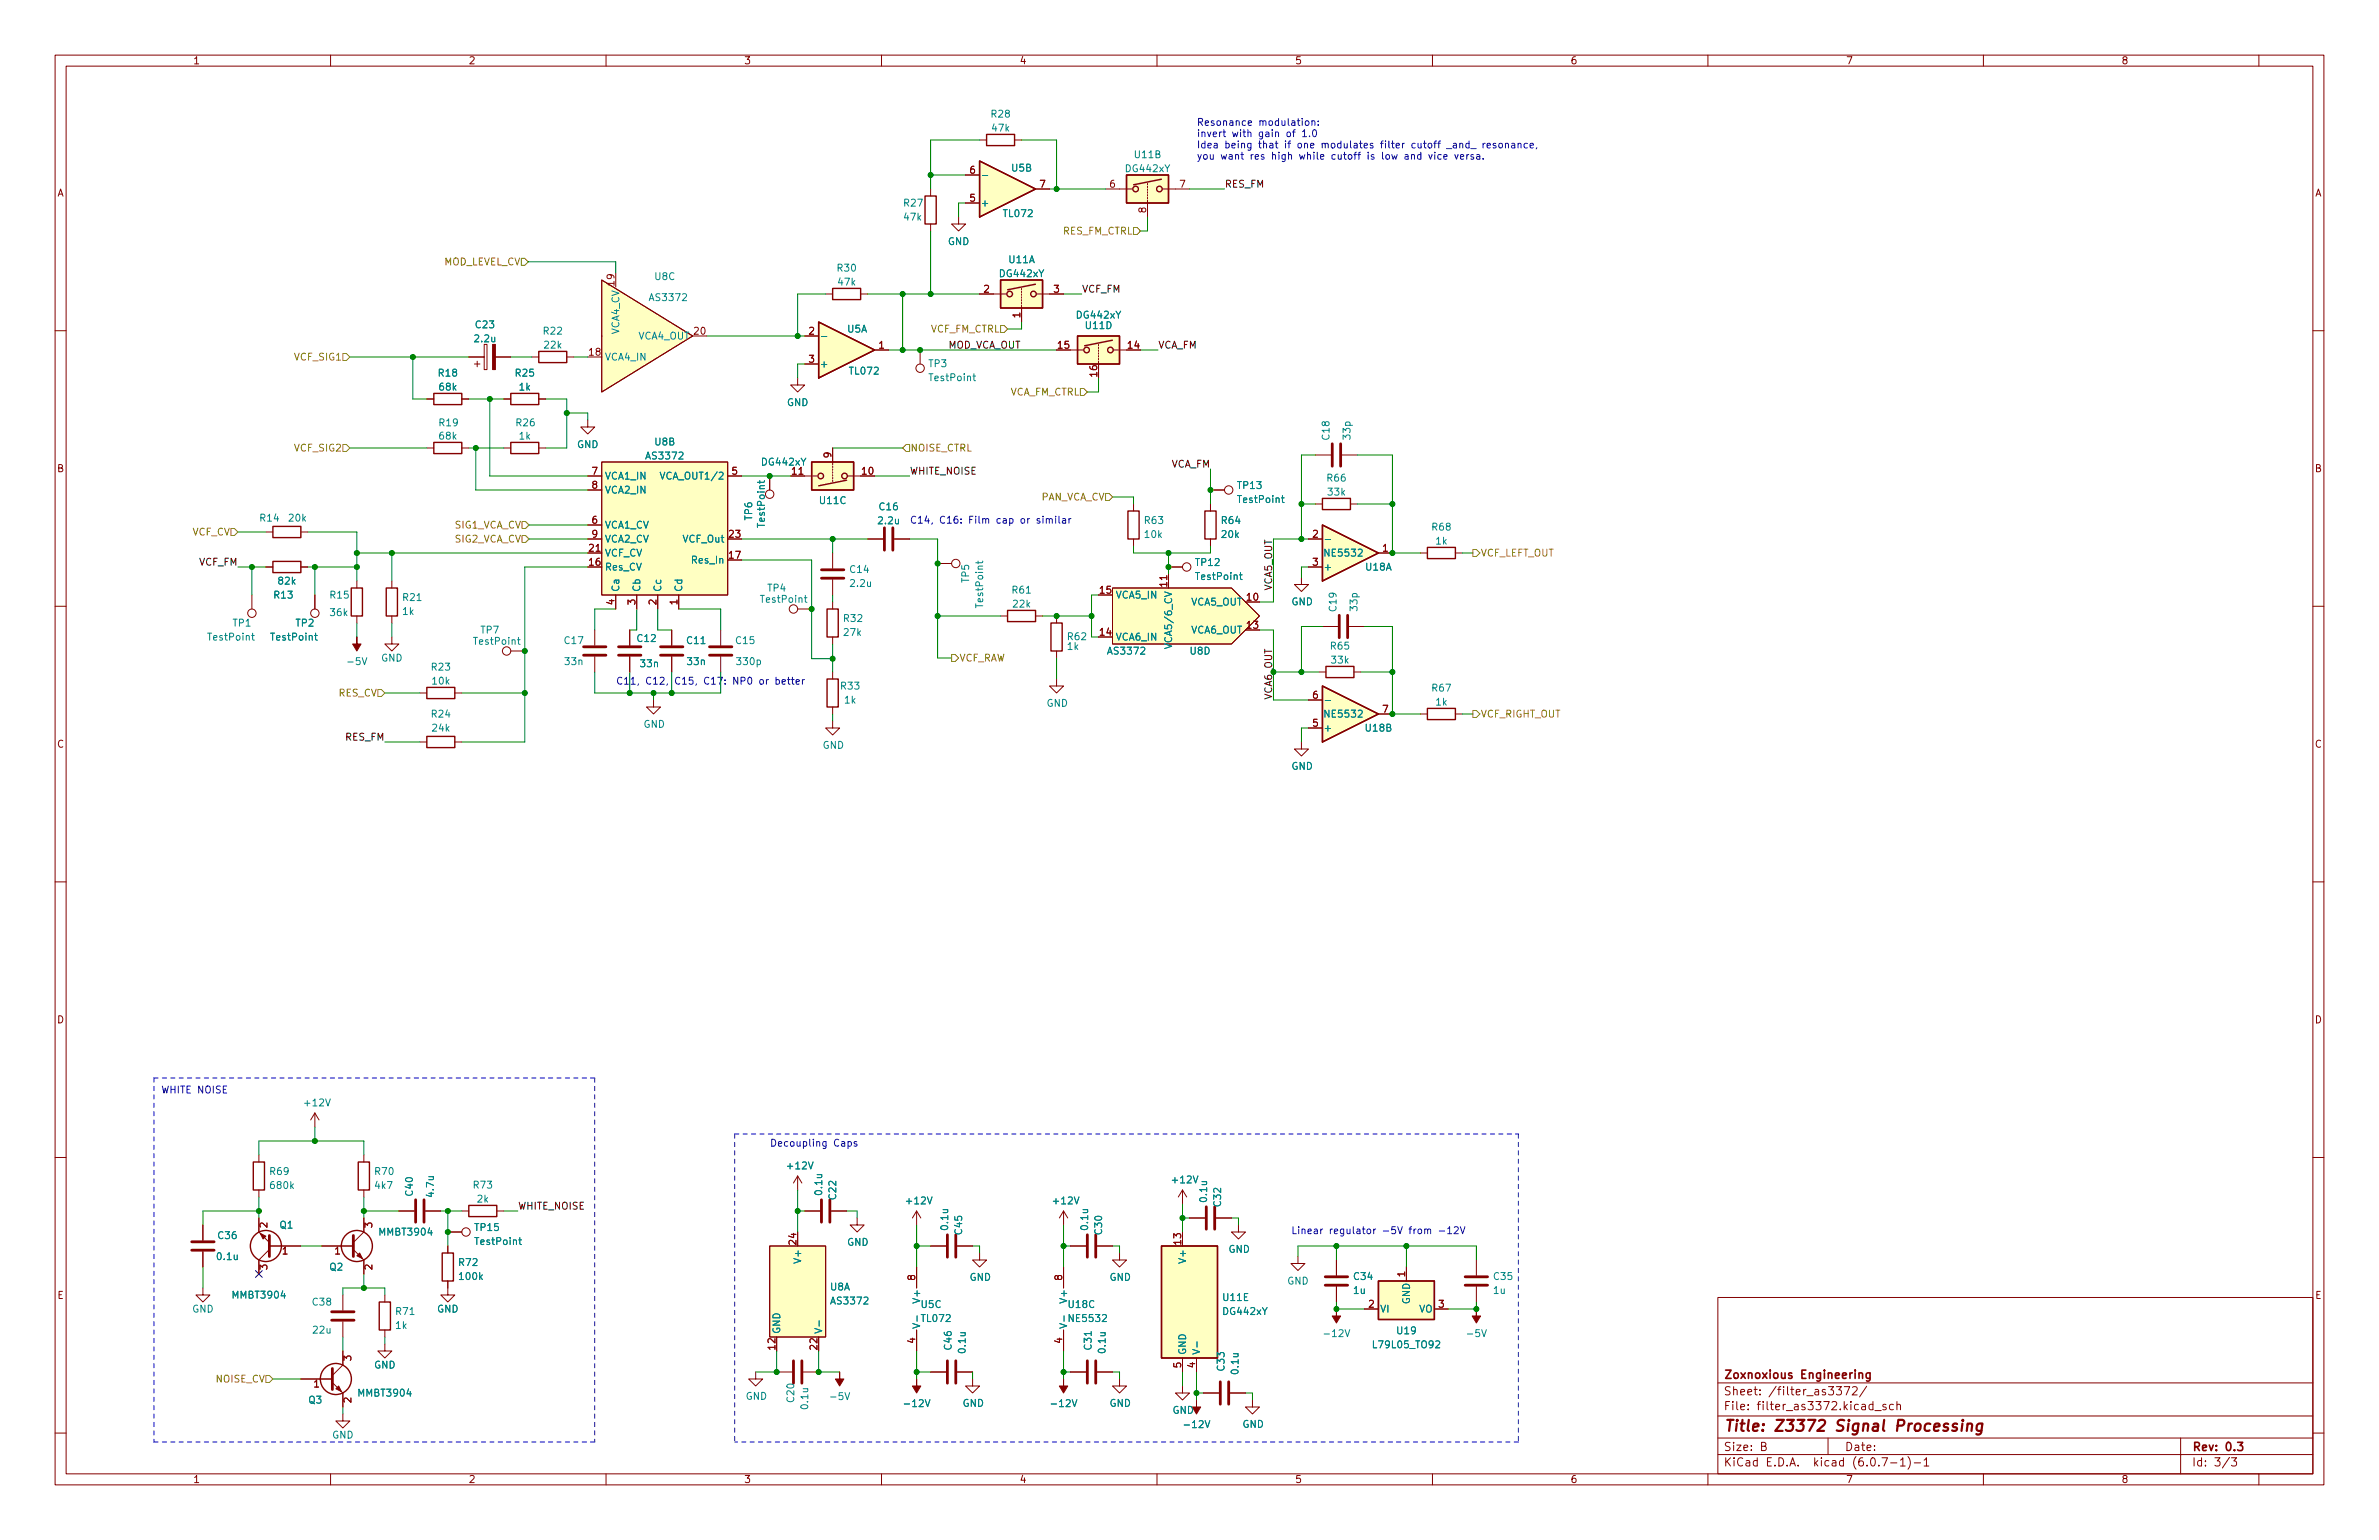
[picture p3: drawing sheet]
<svg xmlns="http://www.w3.org/2000/svg" width="432mm" height="279mm" viewBox="0 0 432 279" stroke-linecap="round" stroke-linejoin="round" font-family="sans-serif">
<defs><g id="words">
<text font-size="2.8" fill="#840000" x="312.8" y="259.7">Title: Z3372 Signal Processing</text>
<g font-size="2.1" fill="#840000">
<text x="312.8" y="250.2">Zoxnoxious Engineering</text>
<text x="312.8" y="255.9">File: filter_as3372.kicad_sch</text>
<text x="312.8" y="253.2">Sheet: /filter_as3372/</text>
<text x="312.8" y="263.2">Size: B</text>
<text x="334.8" y="263.2">Date:</text>
<text x="397.8" y="263.2">Rev: 0.3</text>
<text x="312.8" y="266">KiCad E.D.A. kicad (6.0.7-1)-1</text>
<text x="397.8" y="266">Id: 3/3</text>
</g>
<g font-size="1.8" fill="#840000">
<text x="35" y="11.7">1</text>
<text x="85" y="11.7">2</text>
<text x="135" y="11.7">3</text>
<text x="185" y="11.7">4</text>
<text x="235" y="11.7">5</text>
<text x="285" y="11.7">6</text>
<text x="335" y="11.7">7</text>
<text x="385" y="11.7">8</text>
<text x="10.3" y="35.6">A</text>
<text x="176" y="31.5">6</text>
<text x="188.7" y="34">7</text>
<text x="201.4" y="34">6</text>
<text x="214.1" y="34">7</text>
<text x="420.1" y="35.6">A</text>
<text x="176" y="36.6">5</text>
<text x="208" y="38.6" transform="rotate(-90 208 38.6)">8</text>
<text x="111.5" y="51.8" transform="rotate(-90 111.5 51.8)">19</text>
<text x="178.6" y="53.1">2</text>
<text x="191.3" y="53.1">3</text>
<text x="185.2" y="57.6" transform="rotate(-90 185.2 57.6)">1</text>
<text x="107" y="64.5">18</text>
<text x="126" y="60.7">20</text>
<text x="146.8" y="60.7">2</text>
<text x="146.8" y="65.8">3</text>
<text x="159.5" y="63.2">1</text>
<text x="192.1" y="63.2">15</text>
<text x="204.8" y="63.2">14</text>
<text x="199.1" y="68.3" transform="rotate(-90 199.1 68.3)">16</text>
<text x="150.9" y="83" transform="rotate(-90 150.9 83)">9</text>
<text x="10.3" y="85.7">B</text>
<text x="107.5" y="86.1">7</text>
<text x="107.5" y="88.6">8</text>
<text x="132.9" y="86.1">5</text>
<text x="143.8" y="86.1">11</text>
<text x="156.5" y="86.1">10</text>
<text x="420.1" y="85.7">B</text>
<text x="107.5" y="95">6</text>
<text x="107" y="100.1">21</text>
<text x="107.5" y="97.5">9</text>
<text x="132.4" y="101.3">17</text>
<text x="132.4" y="97.5">23</text>
<text x="238.3" y="97.5">2</text>
<text x="251" y="100.1">1</text>
<text x="107" y="102.6">16</text>
<text x="199.7" y="107.7">15</text>
<text x="211.8" y="106.4" transform="rotate(-90 211.8 106.4)">11</text>
<text x="238.3" y="102.6">3</text>
<text x="111.5" y="109.7" transform="rotate(-90 111.5 109.7)">4</text>
<text x="115.3" y="109.7" transform="rotate(-90 115.3 109.7)">3</text>
<text x="119.1" y="109.7" transform="rotate(-90 119.1 109.7)">2</text>
<text x="122.9" y="109.7" transform="rotate(-90 122.9 109.7)">1</text>
<text x="226.3" y="109">10</text>
<text x="199.7" y="115.3">14</text>
<text x="226.3" y="114">13</text>
<text x="238.3" y="131.8">5</text>
<text x="238.3" y="126.7">6</text>
<text x="251" y="129.3">7</text>
<text x="10.3" y="135.6">C</text>
<text x="420.1" y="135.6">C</text>
<text x="10.3" y="185.7">D</text>
<text x="420.1" y="185.7">D</text>
<text x="48.5" y="222.7" transform="rotate(-90 48.5 222.7)">2</text>
<text x="51.3" y="227.6">1</text>
<text x="60.8" y="227.6">1</text>
<text x="67.6" y="222.7" transform="rotate(-90 67.6 222.7)">3</text>
<text x="144.5" y="225.8" transform="rotate(-90 144.5 225.8)">24</text>
<text x="214.4" y="225.8" transform="rotate(-90 214.4 225.8)">13</text>
<text x="48.5" y="230.4" transform="rotate(-90 48.5 230.4)">3</text>
<text x="67.6" y="230.4" transform="rotate(-90 67.6 230.4)">2</text>
<text x="166.1" y="232.3" transform="rotate(-90 166.1 232.3)">8</text>
<text x="192.8" y="232.3" transform="rotate(-90 192.8 232.3)">8</text>
<text x="255" y="231.6" transform="rotate(-90 255 231.6)">1</text>
<text x="10.4" y="235.7">E</text>
<text x="248.4" y="237.2">2</text>
<text x="261.1" y="237.2">3</text>
<text x="420.2" y="235.7">E</text>
<text x="140.7" y="244.8" transform="rotate(-90 140.7 244.8)">12</text>
<text x="148.3" y="244.8" transform="rotate(-90 148.3 244.8)">22</text>
<text x="166.1" y="243.7" transform="rotate(-90 166.1 243.7)">4</text>
<text x="192.8" y="243.7" transform="rotate(-90 192.8 243.7)">4</text>
<text x="57" y="251.7">1</text>
<text x="63.8" y="246.9" transform="rotate(-90 63.8 246.9)">3</text>
<text x="214.4" y="248.1" transform="rotate(-90 214.4 248.1)">5</text>
<text x="216.9" y="248.1" transform="rotate(-90 216.9 248.1)">4</text>
<text x="63.8" y="254.5" transform="rotate(-90 63.8 254.5)">2</text>
<text x="35" y="269.1">1</text>
<text x="85" y="269.1">2</text>
<text x="135" y="269.1">3</text>
<text x="185" y="269.1">4</text>
<text x="235" y="269.1">5</text>
<text x="285" y="269.1">6</text>
<text x="335" y="269.1">7</text>
<text x="385" y="269.1">8</text>
</g>
<g font-size="1.8" fill="#008484">
<text x="180" y="21.3">R28</text>
<text x="180.1" y="23.9">47k</text>
<text x="206" y="28.7">U11B</text>
<text x="183.7" y="31.1">U5B</text>
<text x="204.4" y="31.2">DG442xY</text>
<text x="164.1" y="37.5">R27</text>
<text x="164.2" y="40">47k</text>
<text x="177.9" y="37.5">+</text>
<text x="182.2" y="39.4">TL072</text>
<text x="172" y="44.4">GND</text>
<text x="183.2" y="47.7">U11A</text>
<text x="118.9" y="50.8">U8C</text>
<text x="152" y="49.3">R30</text>
<text x="152.2" y="51.8">47k</text>
<text x="181.5" y="50.3">DG442xY</text>
<text x="86.4" y="59.5">C23</text>
<text x="118.1" y="54.6">AS3372</text>
<text x="195.5" y="57.8">DG442xY</text>
<text x="197.1" y="59.7">U11D</text>
<text x="86.2" y="62.1">2.2u</text>
<text x="98.7" y="60.7">R22</text>
<text x="98.9" y="63.2">22k</text>
<text x="109.7" y="65.4">VCA4_IN</text>
<text x="112.4" y="60.7" transform="rotate(-90 112.4 60.7)">VCA4_CV</text>
<text x="115.8" y="61.6">VCA4_OUT</text>
<text x="153.8" y="60.3">U5A</text>
<text x="79.7" y="68.3">R18</text>
<text x="79.8" y="70.8">68k</text>
<text x="93.6" y="68.3">R25</text>
<text x="94.3" y="70.8">1k</text>
<text x="148.7" y="66.7">+</text>
<text x="154.3" y="67.9">TL072</text>
<text x="168.6" y="66.6">TP3</text>
<text x="168.8" y="69.1">TestPoint</text>
<text x="79.8" y="77.3">R19</text>
<text x="93.8" y="77.3">R26</text>
<text x="142.8" y="73.7">GND</text>
<text x="79.8" y="79.7">68k</text>
<text x="94.3" y="79.7">1k</text>
<text x="104.7" y="81.3">GND</text>
<text x="117.5" y="83.3">AS3372</text>
<text x="118.9" y="80.8">U8B</text>
<text x="241.3" y="79.7" transform="rotate(-90 241.3 79.7)">C18</text>
<text x="245.1" y="79.6" transform="rotate(-90 245.1 79.6)">33p</text>
<text x="109.7" y="87">VCA1_IN</text>
<text x="109.7" y="89.5">VCA2_IN</text>
<text x="120.7" y="87">VCA_OUT1/2</text>
<text x="138.4" y="84.5">DG442xY</text>
<text x="224.7" y="88.7">TP13</text>
<text x="240.9" y="87.4">R66</text>
<text x="241.1" y="89.9">33k</text>
<text x="47.3" y="94.6">R14</text>
<text x="52.5" y="94.6">20k</text>
<text x="109.7" y="95.9">VCA1_CV</text>
<text x="136.5" y="94.3" transform="rotate(-90 136.5 94.3)">TP6</text>
<text x="138.8" y="95.5" transform="rotate(-90 138.8 95.5)">TestPoint</text>
<text x="148.9" y="91.4">U11C</text>
<text x="159.5" y="95.1">2.2u</text>
<text x="159.7" y="92.6">C16</text>
<text x="207.8" y="95.1">R63</text>
<text x="221.8" y="95.1">R64</text>
<text x="224.8" y="91.2">TestPoint</text>
<text x="109.7" y="101">VCF_CV</text>
<text x="109.7" y="98.4">VCA2_CV</text>
<text x="124" y="98.4">VCF_Out</text>
<text x="207.8" y="97.6">10k</text>
<text x="221.8" y="97.6">20k</text>
<text x="240.6" y="101">NE5532</text>
<text x="260" y="96.2">R68</text>
<text x="260.6" y="98.8">1k</text>
<text x="50.6" y="106">82k</text>
<text x="109.7" y="103.5">Res_CV</text>
<text x="112.4" y="107.4" transform="rotate(-90 112.4 107.4)">Ca</text>
<text x="116.2" y="107.4" transform="rotate(-90 116.2 107.4)">Cb</text>
<text x="120" y="107.4" transform="rotate(-90 120 107.4)">Cc</text>
<text x="123.8" y="107.4" transform="rotate(-90 123.8 107.4)">Cd</text>
<text x="125.8" y="102.2">Res_In</text>
<text x="139.3" y="107.3">TP4</text>
<text x="154.4" y="103.9">C14</text>
<text x="154.4" y="106.5">2.2u</text>
<text x="175.9" y="105.7" transform="rotate(-90 175.9 105.7)">TP5</text>
<text x="183.8" y="107.7">R61</text>
<text x="217.1" y="102.7">TP12</text>
<text x="217.2" y="105.2">TestPoint</text>
<text x="240.2" y="103.5">+</text>
<text x="247.9" y="103.5">U18A</text>
<text x="42.3" y="113.7">TP1</text>
<text x="49.8" y="108.6">R13</text>
<text x="53.7" y="113.7">TP2</text>
<text x="60" y="108.6">R15</text>
<text x="60" y="111.8">36k</text>
<text x="73.1" y="111.6">1k</text>
<text x="73.2" y="109">R21</text>
<text x="138.2" y="109.3">TestPoint</text>
<text x="153.2" y="112.8">R32</text>
<text x="178.4" y="110.1" transform="rotate(-90 178.4 110.1)">TestPoint</text>
<text x="183.9" y="110.2">22k</text>
<text x="202.4" y="108.6">VCA5_IN</text>
<text x="216.1" y="109.9">VCA5_OUT</text>
<text x="234.4" y="109.8">GND</text>
<text x="242.6" y="110.8" transform="rotate(-90 242.6 110.8)">C19</text>
<text x="246.4" y="110.7" transform="rotate(-90 246.4 110.7)">33p</text>
<text x="37.9" y="116.2">TestPoint</text>
<text x="49.3" y="116.2">TestPoint</text>
<text x="86.1" y="117">TestPoint</text>
<text x="87.3" y="114.9">TP7</text>
<text x="102.5" y="116.8">C17</text>
<text x="115.7" y="116.5">C12</text>
<text x="124.7" y="116.8">C11</text>
<text x="133.6" y="116.8">C15</text>
<text x="153.2" y="115.4">27k</text>
<text x="193.8" y="117.9">1k</text>
<text x="193.8" y="116.1">R62</text>
<text x="201.3" y="118.7">AS3372</text>
<text x="202.4" y="116.2">VCA6_IN</text>
<text x="212.7" y="116.8" transform="rotate(-90 212.7 116.8)">VCA5/6_CV</text>
<text x="216" y="118.7">U8D</text>
<text x="216.1" y="114.9">VCA6_OUT</text>
<text x="241.6" y="117.8">R65</text>
<text x="63.4" y="120.6">-5V</text>
<text x="69.2" y="120">GND</text>
<text x="78.4" y="121.6">R23</text>
<text x="78.5" y="124.2">10k</text>
<text x="102.6" y="120.7">33n</text>
<text x="116.3" y="121">33n</text>
<text x="124.8" y="120.7">33n</text>
<text x="133.9" y="120.7">330p</text>
<text x="152.7" y="125.1">R33</text>
<text x="241.7" y="120.4">33k</text>
<text x="260" y="125.5">R67</text>
<text x="78.4" y="130.2">R24</text>
<text x="153.3" y="127.6">1k</text>
<text x="189.9" y="128.2">GND</text>
<text x="240.6" y="130.2">NE5532</text>
<text x="260.6" y="128">1k</text>
<text x="78.5" y="132.7">24k</text>
<text x="116.8" y="132">GND</text>
<text x="149.3" y="135.8">GND</text>
<text x="240.2" y="132.7">+</text>
<text x="247.9" y="132.7">U18B</text>
<text x="234.4" y="139.6">GND</text>
<text x="55.4" y="200.7">+12V</text>
<text x="49.1" y="213.2">R69</text>
<text x="49.2" y="215.7">680k</text>
<text x="68.1" y="213.2">R70</text>
<text x="68.1" y="215.7">4k7</text>
<text x="86" y="215.6">R73</text>
<text x="143.1" y="212.1">+12V</text>
<text x="212.9" y="214.7">+12V</text>
<text x="74.9" y="216.9" transform="rotate(-90 74.9 216.9)">C40</text>
<text x="78.7" y="217" transform="rotate(-90 78.7 217)">4.7u</text>
<text x="86.6" y="218.2">2k</text>
<text x="149.2" y="216.7" transform="rotate(-90 149.2 216.7)">0.1u</text>
<text x="151.8" y="217.5" transform="rotate(-90 151.8 217.5)">C22</text>
<text x="164.7" y="218.5">+12V</text>
<text x="191.3" y="218.5">+12V</text>
<text x="219.1" y="217.9" transform="rotate(-90 219.1 217.9)">0.1u</text>
<text x="221.6" y="218.8" transform="rotate(-90 221.6 218.8)">C32</text>
<text x="39.7" y="224.8">C36</text>
<text x="50.8" y="222.9">Q1</text>
<text x="69" y="224.2">MMBT3904</text>
<text x="86.3" y="223.3">TP15</text>
<text x="86.4" y="225.9">TestPoint</text>
<text x="153.7" y="226">GND</text>
<text x="172.1" y="223" transform="rotate(-90 172.1 223)">0.1u</text>
<text x="174.6" y="223.9" transform="rotate(-90 174.6 223.9)">C45</text>
<text x="197.5" y="223" transform="rotate(-90 197.5 223)">0.1u</text>
<text x="200" y="223.9" transform="rotate(-90 200 223.9)">C30</text>
<text x="223" y="227.3">GND</text>
<text x="39.5" y="228.6">0.1u</text>
<text x="59.9" y="230.5">Q2</text>
<text x="83.4" y="229.7">R72</text>
<text x="83.5" y="232.2">100k</text>
<text x="145.4" y="228.8" transform="rotate(-90 145.4 228.8)">V+</text>
<text x="176" y="232.4">GND</text>
<text x="201.4" y="232.4">GND</text>
<text x="215.3" y="228.8" transform="rotate(-90 215.3 228.8)">V+</text>
<text x="233.6" y="233">GND</text>
<text x="245.8" y="232.2">C34</text>
<text x="271.2" y="232.2">C35</text>
<text x="34.9" y="238.1">GND</text>
<text x="42.4" y="235.6">MMBT3904</text>
<text x="56.8" y="236.9">C38</text>
<text x="71.9" y="238.6">R71</text>
<text x="79.3" y="238.1">GND</text>
<text x="150.7" y="234.1">U8A</text>
<text x="151" y="236.7">AS3372</text>
<text x="167" y="236" transform="rotate(-90 167 236)">V+</text>
<text x="167.2" y="237.3">U5C</text>
<text x="167.3" y="239.8">TL072</text>
<text x="193.7" y="236" transform="rotate(-90 193.7 236)">V+</text>
<text x="194" y="237.3">U18C</text>
<text x="194.2" y="239.8">NE5532</text>
<text x="222.1" y="236">U11E</text>
<text x="222.1" y="238.6">DG442xY</text>
<text x="245.7" y="234.7">1u</text>
<text x="250.4" y="238.1">VI</text>
<text x="255.9" y="236.6" transform="rotate(-90 255.9 236.6)">GND</text>
<text x="257.5" y="238.1">VO</text>
<text x="271.1" y="234.7">1u</text>
<text x="56.9" y="241.9">22u</text>
<text x="71.8" y="241.1">1k</text>
<text x="141.6" y="242.1" transform="rotate(-90 141.6 242.1)">GND</text>
<text x="149.2" y="242.1" transform="rotate(-90 149.2 242.1)">V-</text>
<text x="167" y="241.2" transform="rotate(-90 167 241.2)">V-</text>
<text x="172.7" y="244.8" transform="rotate(-90 172.7 244.8)">C46</text>
<text x="175.3" y="245.3" transform="rotate(-90 175.3 245.3)">0.1u</text>
<text x="193.7" y="241.2" transform="rotate(-90 193.7 241.2)">V-</text>
<text x="198.1" y="244.8" transform="rotate(-90 198.1 244.8)">C31</text>
<text x="200.7" y="245.3" transform="rotate(-90 200.7 245.3)">0.1u</text>
<text x="215.3" y="245.9" transform="rotate(-90 215.3 245.9)">GND</text>
<text x="217.8" y="245.9" transform="rotate(-90 217.8 245.9)">V-</text>
<text x="240.7" y="242.6">-12V</text>
<text x="249.5" y="244.6">L79L05_TO92</text>
<text x="253.6" y="242.1">U19</text>
<text x="266.6" y="242.6">-5V</text>
<text x="67.9" y="248.3">GND</text>
<text x="222.2" y="248.6" transform="rotate(-90 222.2 248.6)">C33</text>
<text x="224.8" y="249.2" transform="rotate(-90 224.8 249.2)">0.1u</text>
<text x="56" y="254.6">Q3</text>
<text x="65.2" y="253.4">MMBT3904</text>
<text x="135.3" y="253.9">GND</text>
<text x="144.1" y="254.3" transform="rotate(-90 144.1 254.3)">C20</text>
<text x="146.7" y="255.5" transform="rotate(-90 146.7 255.5)">0.1u</text>
<text x="151" y="254">-5V</text>
<text x="164.5" y="255.3">-12V</text>
<text x="174.7" y="255.2">GND</text>
<text x="191.2" y="255.3">-12V</text>
<text x="201.4" y="255.2">GND</text>
<text x="212.8" y="256.5">GND</text>
<text x="60.3" y="261">GND</text>
<text x="215.3" y="259.1">-12V</text>
<text x="225.5" y="259">GND</text>
</g>
<g font-size="1.8" fill="#0000c2">
<text x="217.2" y="22.8">Resonance modulation:</text>
<text x="217.2" y="24.9">invert with gain of 1.0</text>
<text x="217.2" y="26.9">Idea being that if one modulates filter cutoff _and_ resonance,</text>
<text x="217.2" y="28.9">you want res high while cutoff is low and vice versa.</text>
<text x="165.1" y="95">C14, C16: Film cap or similar</text>
<text x="111.8" y="124.2">C11, C12, C15, C17: NP0 or better</text>
<text x="29.2" y="198.4">WHITE NOISE</text>
<text x="139.7" y="208">Decoupling Caps</text>
<text x="234.3" y="223.9">Linear regulator -5V from -12V</text>
</g>
<g font-size="1.8">
<text x="222.2" y="34">RES_FM</text>
<text x="196.3" y="53.1">VCF_FM</text>
<text x="172.1" y="63.2">MOD_VCA_OUT</text>
<text x="210.2" y="63.2">VCA_FM</text>
<text x="165.1" y="86.1">WHITE_NOISE</text>
<text x="212.4" y="84.8">VCA_FM</text>
<text x="36.1" y="102.6">VCF_FM</text>
<text x="230.9" y="107.2" transform="rotate(-90 230.9 107.2)">VCA5_OUT</text>
<text x="62.7" y="134.4">RES_FM</text>
<text x="94" y="219.4">WHITE_NOISE</text>
</g>
<g font-size="1.8" fill="#848400">
<text x="192.8" y="42.5">RES_FM_CTRL</text>
<text x="80.3" y="48.1">MOD_LEVEL_CV</text>
<text x="53.6" y="65.4">VCF_SIG1</text>
<text x="168.7" y="60.3">VCF_FM_CTRL</text>
<text x="183" y="71.8">VCA_FM_CTRL</text>
<text x="53.6" y="81.9">VCF_SIG2</text>
<text x="165.2" y="81.9">NOISE_CTRL</text>
<text x="82.5" y="95.9">SIG1_VCA_CV</text>
<text x="188.7" y="90.8">PAN_VCA_CV</text>
<text x="34.8" y="97.2">VCF_CV</text>
<text x="82.5" y="98.4">SIG2_VCA_CV</text>
<text x="268.7" y="101">VCF_LEFT_OUT</text>
<text x="174.1" y="120">VCF_RAW</text>
<text x="61.4" y="126.4">RES_CV</text>
<text x="268.7" y="130.2">VCF_RIGHT_OUT</text>
<text x="39.2" y="250.8">NOISE_CV</text>
</g>
<text font-size="1.8" fill="#008400" x="230.9" y="127" transform="rotate(-90 230.9 127)">VCA6_OUT</text>
</g></defs>
<g fill="none" stroke="#840000" stroke-width=".18">
<path d="M10 10h411.8v259.4h-411.8zM12 12h407.8v255.4h-407.8zM60 10v2M110 10v2M160 10v2M210 10v2M260 10v2M310 10v2M360 10v2M410 10v2M168.9 34.3v1.3M174 39.4v1.2h1.3l-1.3 1.3-1.3-1.3h1.3"/>
<path d="M175.3 36.8h2.5M175.3 31.8h2.5M177.8 25.4h1.3M184.1 25.4h1.3M188 34.3h2.5M200.7 34.3h4.8M208.3 33.3v.2M208.3 33.8v.2M208.3 34.3v.2M208.3 34.8v.3M208.3 35.3v.3M208.3 35.8v.3"/>
<path d="M208.3 36.3v3.1M211.1 34.3h4.8M10 60h2M109.2 50.8l16.5 10.2-16.5 10.1zM149.9 53.3h1.2M156.2 53.3h1.3M168.9 40.6v1.3M177.8 53.3h4.8M185.4 52.3v.3M185.4 52.8v.3M185.4 53.3v.3M185.4 53.8v.3"/>
<path d="M185.4 54.4v.2M185.4 54.9v.2M185.4 55.4v3M188.2 53.3h4.8M419.8 60h2M77.5 72.4h1.2M83.8 72.4h1.3M85.1 64.8h2.8M86.1 66h1M86.6 65.5v1M87.9 62.5h.5v4.6h-.5zM89.9 64.8h2.8"/>
<path d="M91.4 72.4h1.3M96.5 64.8h1.3M97.8 72.4h1.3M102.9 64.8h1.2M106.7 76.2v1.3h-1.3l1.3 1.2 1.2-1.2h-1.2M144.8 68.6v1.3h1.2l-1.2 1.2-1.3-1.2h1.3M146 61h2.6M146 66h2.6M158.7 63.5h2.6M167 63.5v2.5M194.3 63.5h2.3M199.4 62.5v.2"/>
<path d="M199.4 63v.2M199.4 63.5v.3M199.4 64v.3M199.4 64.5v.3M199.4 65v.3M199.4 65.5v.5M202.2 63.5h2.3M48.3 96.5h1.2M54.6 96.5h1.3M77.5 81.3h1.2M83.8 81.3h1.3M91.4 81.3h1.3"/>
<path d="M97.8 81.3h1.3M106.7 88.9h2.5M106.7 97.8h2.5M106.7 86.4h2.5M106.7 95.3h2.5M109.2 83.8h22.9v24.2h-22.9zM132.1 86.4h2.5M139.7 86.4v2.5M143.5 86.4h4.8M151.1 81.3v3M151.1 84.6v.2M151.1 85.1v.2"/>
<path d="M151.1 85.6v.3M151.1 86.1v.3M151.1 86.6v.3M151.1 87.1v.3M153.9 86.4h2.3M157.5 97.8h2.8M162.3 97.8h2.8M205.7 91.4v1.3M205.7 97.8v1.3M219.7 88.9h2.5M219.7 91.4v1.3M219.7 97.8v1.3"/>
<path d="M237.5 97.8h2.5M238.8 82.6h2.8M238.8 91.4h1.2M243.6 82.6h2.8M245.1 91.4h1.3M10 110h2M45.7 108v2.5M48.3 102.9h1.2M54.6 102.9h1.3M57.1 108v2.5M64.8 105.4v1.3M64.8 111.8v1.2"/>
<path d="M71.1 115.6v1.2h1.3l-1.3 1.3-1.3-1.3h1.3M71.1 105.4v1.3M71.1 111.8v1.2M92.7 118.1h2.5M106.7 100.3h2.5M107.9 114.3v2.8M107.9 119.1v2.8M111.8 108v2.5M114.3 114.3v2.8M114.3 119.1v2.8M115.6 108v2.5M119.4 108v2.5"/>
<path d="M121.9 114.3v2.8M121.9 119.1v2.8M123.2 108v2.5M130.8 114.3v2.8M130.8 119.1v2.8M144.8 110.5h2.5M151.1 100.3v2.8M151.1 105.2v2.8M151.1 109.2v1.3M151.1 115.6v1.2M170.2 102.2h2.5M181.6 111.8h1.3"/>
<path d="M188 111.8h1.2M191.8 111.8v1.2M191.8 118.1v1.3M201.9 106.7h21.6l5.1 5.1-5.1 5h-21.6zM212.1 102.9h2.5M212.1 104.1v2.6M236.2 104.8v1.2h1.3l-1.3 1.3-1.3-1.3h1.3M237.5 102.9h2.5M240 113.7h2.8M244.9 113.7h2.7M250.2 100.3h2.5M257.8 100.3h1.3"/>
<path d="M264.2 100.3h1.2M419.8 110h2M76.2 125.7h1.3M76.2 134.6h1.3M82.5 125.7h1.3M82.5 134.6h1.3M118.6 127v1.3h1.3l-1.3 1.2-1.3-1.2h1.3M151.1 130.8v1.3h1.3l-1.3 1.3-1.2-1.3h1.2M151.1 121.9v1.3M151.1 128.3v1.2M191.8 123.2v1.3h1.2l-1.2 1.2-1.3-1.2h1.3M236.2 134.6v1.3h1.3l-1.3 1.3-1.3-1.3h1.3"/>
<path d="M237.5 132.1h2.5M237.5 127h2.5M239.4 121.9h1.3M245.7 121.9h1.3M250.2 129.5h2.5M257.8 129.5h1.3M264.2 129.5h1.2M10 160h2M419.8 160h2M10 210h2M47 209.6v1.2M47 215.9v1.3"/>
<path d="M57.1 201.9v2.6M57.1 201.9l-.7 1.3M57.1 201.9l.8 1.3M66 209.6v1.2M66 215.9v1.3M72.4 219.7h2.8M77.2 219.7h2.8M83.8 219.7h1.3M90.2 219.7h1.2M144.8 213.4l-.8 1.2M144.8 213.4v2.5M144.8 213.4l.7 1.2"/>
<path d="M146 219.7h2.8M150.9 219.7h2.8M166.4 219.7v2.6M166.4 219.7l-.8 1.3M166.4 219.7l.7 1.3M193 219.7l-.7 1.3M193 219.7v2.6M193 219.7l.8 1.3M214.6 215.9l-.7 1.3M214.6 215.9v2.5M214.6 215.9l.8 1.3M419.8 210h2"/>
<path d="M36.8 233.7v1.3h1.3l-1.3 1.2-1.2-1.2h1.2M36.8 222.3v2.7M36.8 227.1v2.8M47 221v2.5l1.9 1.9M48.9 226.1h5.7M48.9 226.7l-1.9 1.9v2.5M58.4 226.1h5.7M62.2 235v2.7M62.2 239.8v2.8M64.1 226.7l1.9 1.9v2.5M66 221v2.5l-1.9 1.9M69.8 235v1.2"/>
<path d="M81.3 232.4v2.6h1.2l-1.2 1.2-1.3-1.2h1.3M81.3 226.1v1.2M81.3 223.5h2.5M139.7 226.1h10.2v16.5h-10.2zM155.6 221v1.3h1.2l-1.2 1.2-1.3-1.2h1.3M166.4 229.9v3.8M168.9 226.1h2.8M173.7 226.1h2.8M177.8 227.3v1.3h1.3l-1.3 1.3-1.3-1.3h1.3M193 229.9v3.8M194.3 226.1h2.8M199.1 226.1h2.8"/>
<path d="M203.2 227.3v1.3h1.3l-1.3 1.3-1.3-1.3h1.3M215.9 221h2.8M220.7 221h2.8M224.8 222.3v1.2h1.3l-1.3 1.3-1.3-1.3h1.3M235.6 228v1.2h1.3l-1.3 1.3-1.3-1.3h1.3M242.6 228.6v2.8M242.6 233.4v2.8M247.6 237.5h2.6M255.3 229.9v2.5M260.3 237.5h2.6M268 228.6v2.8M268 233.4v2.8"/>
<path d="M311.8 235.4h108v32h-108zM10 260h2M54.6 250.2h5.7M60.3 250.8l1.9 1.9v2.6M62.2 256.5v1.3h1.3l-1.3 1.3-1.2-1.3h1.2M62.2 245.1v2.6l-1.9 1.9M69.8 243.8v1.3h1.3l-1.3 1.3-1.2-1.3h1.2M69.8 241.3v1.3M137.2 248.9v1.3h1.2l-1.2 1.3-1.3-1.3h1.3M141 248.9h2.8M145.8 248.9h2.8M166.4 241.3v3.8"/>
<path d="M168.9 248.9h2.8M173.7 248.9h2.8M176.5 250.2v1.3h1.3l-1.3 1.2-1.2-1.2h1.2M193 241.3v3.8M194.3 248.9h2.8M199.1 248.9h2.8M203.2 250.2v1.3h1.3l-1.3 1.2-1.3-1.2h1.3M214.6 251.5v1.2h1.3l-1.3 1.3-1.2-1.3h1.2M214.6 246.4v2.5M217.2 246.4v2.5M218.4 252.7h2.8M223.3 252.7h2.8"/>
<path d="M227.3 254v1.3h1.3l-1.3 1.2-1.2-1.2h1.2M311.8 256.9h108M311.8 250.9h108M333.3 251.6h.9l-.5 .6 .5 .1v.6l-.3 .2h-.4l-.2-.2M334.7 251.6h1l-.6 1.5M336.2 251.7l.6-.1 .2 .1 .1 .3-.9 1.1h.9M338.8 251.5l-1.3 1.9M339.9 254.9l-.4-.1-.3 .3v.4l.2 .2h.5M339.9 254.3v1.5M340.3 255.9h1.1M342.3 254.9l-.4-.1-.2 .2 .1 .2 .5 .2v.3h-.6M343.7 254.9l-.5-.1-.3 .3v.4l.2 .2h.6"/>
<path d="M344.3 254.9l.2-.1 .4 .1v.9M344.3 254.3v1.5M419.8 260h2M60 267.4v2M110 267.4v2M160 267.4v2M210 267.4v2M260 267.4v2M310 267.4v2M311.8 263.9h108M311.8 260.9h108M319.7 262.4l.7-.1 .1-.2-.1-.4h-.7v1.5h.6l.3-.3a.39 .39 0 0 0-.4-.5"/>
<path d="M331.8 260.9v3M341.6 264.5h1l-.7 1.5M343.2 265.4h1.1M344.9 264.9l.5-.4v1.5M344.9 266h.9M346.3 264.3a1.72 1.72 0 0 1 0 2.2M347.4 265.4h1.2M349.2 264.9l.5-.4v1.5M349.2 266h.9M360 267.4v2M395.8 260.9v6.5M404.7 264.4l-1.3 1.9"/>
<path d="M405 264.5h.9l-.5 .5 .5 .2v.6l-.2 .2h-.5l-.2-.2M410 267.4v2"/>
<circle cx="167" cy="66.8" r=".76"/>
<circle cx="139.7" cy="89.7" r=".76"/>
<circle cx="223" cy="88.9" r=".76"/>
<circle cx="45.7" cy="111.3" r=".76"/>
<circle cx="57.1" cy="111.3" r=".76"/>
<circle cx="91.9" cy="118.1" r=".76"/>
<circle cx="144" cy="110.5" r=".76"/>
<circle cx="173.5" cy="102.2" r=".76"/>
<circle cx="215.4" cy="102.9" r=".76"/>
<circle cx="84.6" cy="223.5" r=".76"/>
</g>
<path d="M337.4 249.2l.2-.1 .4 .1 .1 .9M339.4 249.1v1.2l-.3 .3-.3-.1M339.4 249.2l-.4-.1-.3 .3v.4l.2 .2h.5M406.1 261.7h1l-.5 .5 .4 .2v.6l-.2 .2h-.4l-.3-.2" fill="none" stroke="#840000" stroke-width=".3"/>
<path d="M355.2 258.4a.49 .49 0 0 0-.8 .3l.3 .2 .4 .1 .1 .3-.3 .3-.6-.1M356.2 258.3l-.2 1.3M356.3 257.6l-.1 .1 .1 .1 .1-.1-.1-.1v.2M357.1 258.5a.49 .49 0 0 1 .9 .1l-.2 1M357.1 258.3l-.1 1.3M359.8 258.4a.66 .66 0 0 0-1 .3l-.1 .5 .2 .3 .2 .1 .6-.1M359.8 258.3l-.2 1.6a.6 .6 0 0 1-.9 .3" fill="none" stroke="#840000" stroke-width=".4"/>
<g fill="none" stroke="#840000" stroke-width=".51">
<path d="M160.5 95.8v4M162.1 95.8v4M241.8 80.5v4.1M243.3 80.5v4.1M105.9 117.3h4.1M105.9 118.9h4.1M112.3 117.3h4M112.3 118.9h4M119.9 117.3h4.1M119.9 118.9h4.1M128.8 117.3h4M128.8 118.9h4"/>
<path d="M149.1 104.9h4.1M149.1 103.4h4.1M243.1 111.6v4.1M244.6 111.6v4.1M75.4 217.7v4M77 217.7v4M149.1 217.7v4M150.6 217.7v4M218.9 218.9v4.1M220.5 218.9v4.1M34.8 226.8h4.1M34.8 225.3h4.1"/>
<path d="M48.9 224.2v3.8M60.2 239.5h4.1M60.2 238h4.1M64.1 224.2v3.8M172 224v4.1M173.5 224v4.1M197.4 224v4.1M198.9 224v4.1M240.5 233.2h4.1M240.5 231.6h4.1M265.9 233.2h4.1M265.9 231.6h4.1"/>
<path d="M60.3 248.3v3.8M144 246.9v4.1M145.5 246.9v4.1M172 246.9v4.1M173.5 246.9v4.1M197.4 246.9v4.1M198.9 246.9v4.1M221.5 250.7v4.1M223 250.7v4.1"/>
</g>
<g fill="#840000" stroke="#840000" stroke-width=".18">
<path d="M217.2 254v1.3h.7l-.7 1.2-.8-1.2h.8z"/>
<path d="M193 250.2v1.3h.8l-.8 1.2-.7-1.2h.7z"/>
<path d="M89.4 62.5h.5v4.6h-.5z"/>
<path d="M166.4 250.2v1.3h.7l-.7 1.2-.8-1.2h.8z"/>
<path d="M152.4 248.9v1.3h.8l-.8 1.3-.8-1.3h.8z"/>
<path d="M268 237.5v1.3h.7l-.7 1.2-.8-1.2h.8z"/>
<path d="M242.6 237.5v1.3h.7l-.7 1.2-.8-1.2h.8z"/>
<path d="M64.8 115.6v1.2h.7l-.7 1.3-.8-1.3h.8z"/>
<path d="M47.2 223.8l1.1 .5-.5 .5z"/>
<path d="M61 252l.5-.5 .5 1z"/>
<path d="M64.8 227.8l.5-.5 .5 1z"/>
</g>
<g fill="none" stroke="#840000" stroke-width=".25">
<path d="M167.9 35.6h2v5h-2zM177.8 29.2l10.2 5.1-10.2 5.1zM179.1 24.4h5v2h-5zM204.5 31.8h7.6v5h-7.6zM210.8 32.5l-5.1 1M148.6 58.4l10.1 5.1-10.1 5.1zM151.1 52.3h5.1v2.1h-5.1zM181.6 50.8h7.6v5.1h-7.6zM188 51.6l-5.1 1M78.7 71.4h5.1v2h-5.1zM92.7 71.4h5.1v2h-5.1zM97.8 63.8h5.1v2h-5.1z"/>
<path d="M195.6 61h7.6v5h-7.6zM201.9 61.7l-5.1 1M49.5 95.5h5.1v2h-5.1zM78.7 80.3h5.1v2h-5.1zM92.7 80.3h5.1v2h-5.1zM147.3 83.8h7.6v5.1h-7.6zM153.7 87.1l-5.1 1M204.7 92.7h2.1v5.1h-2.1zM218.7 92.7h2v5.1h-2zM240 90.4h5.1v2.1h-5.1zM240 95.3l10.2 5-10.2 5.1zM259.1 99.3h5.1v2h-5.1z"/>
<path d="M49.5 101.9h5.1v2h-5.1zM63.8 106.7h2v5.1h-2zM70.1 106.7h2v5.1h-2zM150.1 110.5h2v5.1h-2zM182.9 110.7h5.1v2.1h-5.1zM190.8 113h2v5.1h-2zM77.5 124.7h5v2h-5zM77.5 133.6h5v2h-5zM150.1 123.2h2v5.1h-2zM240 124.5l10.2 5-10.2 5.1zM240.7 120.9h5v2h-5zM259.1 128.5h5.1v2.1h-5.1z"/>
<path d="M46 210.8h2v5.1h-2zM65 210.8h2.1v5.1h-2.1zM85.1 218.7h5.1v2h-5.1zM68.8 236.2h2.1v5.1h-2.1zM80.3 227.3h2v5.1h-2zM210.8 226.1h10.2v20.3h-10.2zM250.2 232.4h10.1v7h-10.1z"/>
<circle cx="206.1" cy="34.3" r=".51"/>
<circle cx="210.4" cy="34.3" r=".51"/>
<circle cx="183.3" cy="53.3" r=".51"/>
<circle cx="187.6" cy="53.3" r=".51"/>
<circle cx="197.2" cy="63.5" r=".51"/>
<circle cx="201.5" cy="63.5" r=".51"/>
<circle cx="149" cy="86.4" r=".51"/>
<circle cx="153.3" cy="86.4" r=".51"/>
<circle cx="48.3" cy="226.1" r="2.82"/>
<circle cx="64.8" cy="226.1" r="2.82"/>
<circle cx="61" cy="250.2" r="2.82"/>
</g>
<g fill="#ffffc2" stroke="#ffffc2" stroke-width=".18">
<path d="M148.6 58.4l10.1 5.1-10.1 5.1z"/>
<path d="M109.2 50.8l16.5 10.2-16.5 10.1z"/>
<path d="M250.2 232.4h10.1v7h-10.1z"/>
<path d="M210.8 226.1h10.2v20.3h-10.2z"/>
<path d="M204.5 31.8h7.6v5h-7.6z"/>
<path d="M240 124.5l10.2 5-10.2 5.1z"/>
<path d="M240 95.3l10.2 5-10.2 5.1z"/>
<path d="M195.6 61h7.6v5h-7.6z"/>
<path d="M139.7 226.1h10.2v16.5h-10.2z"/>
<path d="M177.8 29.2l10.2 5.1-10.2 5.1z"/>
<path d="M109.2 83.8h22.9v24.2h-22.9z"/>
<path d="M181.6 50.8h7.6v5.1h-7.6z"/>
<path d="M201.9 106.7h21.6l5.1 5.1-5.1 5h-21.6z"/>
<path d="M147.3 83.8h7.6v5.1h-7.6z"/>
</g>
<g fill="none" stroke="#008484" stroke-width=".18">
<path d="M178.3 31.8h1M149.1 61.1h1M176.6 68.2h.5M176.8 67.8v1.1l.3 .2M119.8 85.7l.4 1.2 .5-1.2M137.9 87.2v.5M138.8 87.2l-.2 .3h-1.1M232.6 90.3h.5M232.8 89.9v1.1l.3 .2M240.5 97.9h1M45.7 115.3h.5M45.9 114.9v1.1l.3 .1"/>
<path d="M57.1 115.3h.5M57.3 114.9v1.1l.3 .1M93.9 116.1h.5M94.1 115.6v1.1l.3 .2M146 108.4h.5M146.2 108v1.1l.3 .2M177.5 101.8v.5M178.4 101.8l-.2 .3h-1.1M211.4 116.8l1.3 .4-1.3 .5M225 104.3h.5M225.2 103.9v1.1l.3 .1M240.5 127.1h1"/>
<path d="M94.2 225h.4M94.3 224.5v1.1l.3 .2M148.7 239.6v1M166.5 238.7v1M193.1 238.7v1M217.3 243.4v1"/>
</g>
<g fill="none" stroke="#848400" stroke-width=".18">
<path d="M94.6 46.9h.6l.7 .6-.7 .6h-.6zM181.6 59.1h.6l.7 .6-.7 .6h-.6zM205.7 41.3h.7l.6 .6-.6 .6h-.7zM62.2 64.1h.7l.6 .7-.6 .6h-.7zM196.1 70.5h.6l.7 .6-.7 .7h-.6zM41.9 95.9h.6l.7 .6-.7 .7h-.6zM62.2 80.6h.7l.6 .7-.6 .6h-.7zM94.7 94.6h.7l.6 .7-.6 .6h-.7zM94.7 97.2h.7l.6 .6-.6 .6h-.7zM164.5 80.6h.6v1.3h-.6l-.7-.6zM200.7 89.5h.6l.6 .7-.6 .6h-.6zM267.3 99.7h.7l.6 .6-.6 .7h-.7z"/>
<path d="M172.7 118.7h.7l.6 .7-.6 .6h-.7zM68.6 125.1h.6l.6 .6-.6 .7h-.6zM267.3 128.9h.7l.6 .6-.6 .7h-.7zM48.3 249.6h.6l.6 .6-.6 .6h-.6z"/>
</g>
<g fill="none" stroke="#0000c2" stroke-width=".18">
<path d="M234.6 24h.5M235.1 23.5l-.3 .2v1.1M236.4 21.5v.1M236.4 21.9v.9M236.4 23.9l.4-.4v1.3M236.4 24.8h.7M237 22l.3-.1 .3 .3v.3l-.3 .3-.3-.1-.1-.2zM237.7 24.7v.1M238.1 22l.2-.1 .3 .1 .1 .8M238.1 21.9v.9M238.4 23.6l.1-.1a.68 .68 0 0 1 .5 .7 .68 .68 0 0 1-.5 .6 .85 .85 0 0 1-.1-1.2zM239.3 22.6v.2"/>
<path d="M239.3 22v.1M259.3 28l.3 .9 .3-.9M260.4 28v.9M261.6 28.1l-.4-.1-.2 .3 .1 .5h.5M262.1 28.5l.6-.2-.1-.2-.4-.1-.1 .2v.6h.5M264.1 28l.3 .9 .3-.9M265.1 28.5l.6-.2-.1-.2-.3-.1-.2 .2v.6h.5M266.2 28v.9M266.6 28l-.4 .3M266.7 26.1l-.4-.1-.3 .2 .2 .6h.5M266.7 25.6v1.2M267 27h.9"/>
<path d="M267.4 28.1l-.3-.1-.1 .2v.2l.4 .1v.3h-.4M268 28.1h.5l.1 .8M268.6 28.3l-.4 .1-.2 .2 .2 .3 .4-.1M269.2 28.8v.1M269.2 26v.8M269.6 26l-.4 .2M269.9 26.4l.6-.1v-.2l-.4-.1-.2 .2 .1 .6h.5M271.5 26.1l-.3-.1-.2 .2 .1 .2 .4 .1v.3h-.5M272.1 26.1l.2-.1 .3 .1 .1 .5-.1 .2h-.3l-.2-.1zM273.2 26.1l.2-.1 .3 .1 .1 .7M273.2 26v.8M274.4 26.1h.5v.7"/>
<path d="M274.9 26.3l-.4 .1-.2 .1 .2 .3h.4M275.5 26.1l.2-.1 .3 .1 .1 .7M275.5 26v.8M277.2 26.1l-.3-.1-.3 .2 .2 .6h.4M277.7 26.4l.6-.1v-.2l-.4-.1-.2 .2 .1 .6h.5M278.9 26.8l-.1 .2M188.7 94.1h-.3l-.2 .2 .1 .1 .4 .2v.3h-.5M189.3 93.7v.1M189.3 94.1v.8M189.9 94.2l.2-.1h.3l.1 .8M189.9 94.1v.8M190.5 94.3l.1-.2h.3l.1 .8"/>
<path d="M191.6 93.7v.1M191.6 94.1v.8M192.2 93.7v1l.2 .2M192.9 94.1h.5v.8M193.4 94.4h-.4l-.2 .2 .2 .3h.4M194 94.1v.8M194.4 94.1l-.4 .2M140.9 123.4l.3-.1 .3 .2-.2 .6h-.4M140.9 122.9v1.2M142 123.7l.6-.1-.1-.2-.4-.1-.1 .2v.6h.5M142.9 123.3h.5M143.1 122.9v1.1l.3 .1"/>
<path d="M143.6 123.3h.5M143.8 122.9v1.1l.3 .1M144.5 123.7l.6-.1-.1-.2-.3-.1-.2 .2 .1 .6h.4M145.6 123.3v.8M146 123.3l-.4 .2M153.9 207.2l.4-.1 .2 .3-.1 .5h-.5M153.9 207.1v1.3M155.5 207.2l-.3-.1-.2 .2 .1 .2 .4 .1v.3h-.5M258.6 223.1l.2-.1h.3v.8M259.1 223.2l.2-.2h.3l.1 .8M261.2 223.4h1M262.8 222.9l.3-.3v1.2"/>
<path d="M262.8 223.8h.7M264 222.7l.4-.1 .3 .3-.8 .9h.8M265.1 222.6l.4 1.2 .4-1.2"/>
</g>
<path d="M27.9 195.6h80M27.9 195.6v66M107.9 195.6v66M133.3 205.7h142.3M133.3 205.7v55.9M275.6 205.7v55.9M107.9 261.6h-80M275.6 261.6h-142.3" fill="none" stroke="#0000c2" stroke-width=".18" stroke-dasharray=".8 .8"/>
<g fill="none" stroke="#008400" stroke-width=".18">
<path d="M168.9 31.8h6.4M175.3 36.8h-1.3v2.6M177.8 25.4h-8.9v8.9M185.4 25.4h6.4v8.9M190.5 34.3h10.2M208.3 39.4v2.5h-1.3M215.9 34.3h6.3M95.9 47.5h15.9v2M149.9 53.3h-5.1v7.7M157.5 53.3h20.3M163.8 53.3v10.2M168.9 41.9v11.4"/>
<path d="M185.4 58.4v1.3h-2.5M193 53.3h3.3M63.5 64.8h21.6M74.9 64.8v7.6h2.6M85.1 72.4h6.3M88.9 72.4v14h17.8M92.7 64.8h3.8M99.1 72.4h3.8v8.9h-3.8M102.9 74.9h3.8v1.3M104.1 64.8h2.6M128.3 61h17.7M146 66h-1.2v2.6"/>
<path d="M161.3 63.5h30.5M199.4 68.6v2.5h-2M207 63.5h3.2M43.2 96.5h5.1M55.9 96.5h8.9v8.9M63.5 81.3h14M85.1 81.3h6.3M86.4 81.3v7.6h20.3M96 97.8h10.7M96 95.3h10.7M134.6 86.4h8.9M134.6 97.8h22.9"/>
<path d="M151.1 81.3h12.7M151.1 97.8v2.5M158.7 86.4h6.4M165.1 97.8h5.1v21.6h2.5M201.9 90.2h3.8v1.2M205.7 99.1v1.2h14v-1.2M219.7 85.1v6.3M236.2 91.4h2.6M237.5 97.8h-6.4v11.4h-2.5M238.8 82.6h-2.6v15.2M246.4 82.6h6.3v17.7h5.1M246.4 91.4h6.3"/>
<path d="M43.2 102.9h5.1M45.7 102.9v5.1M55.9 102.9h8.9M57.1 102.9v5.1M64.8 100.3h41.9M64.8 113v2.6M71.1 100.3v5.1M71.1 113v2.6M106.7 102.9h-11.5v31.7h-11.4M111.8 110.5h-3.9v3.8M115.6 110.5v3.8h-1.3M119.4 110.5v3.8h2.5"/>
<path d="M123.2 110.5h7.6v3.8M134.6 101.6h12.7v17.9h3.8M151.1 108v1.2M151.1 116.8v5.1M170.2 111.8h11.4M189.2 111.8h8.9M191.8 119.4v3.8M199.4 108h-1.3v7.6h1.3M212.1 100.3v3.8M228.6 114.3h2.5v12.7h6.4M237.5 102.9h-1.3v1.9M240 113.7h-3.8v8.2"/>
<path d="M247.6 113.7h5.1v15.8h5.1M265.4 100.3h1.9M69.8 125.7h6.4M69.8 134.6h6.4M83.8 125.7h11.4M107.9 121.9v3.8h22.9v-3.8M114.3 121.9v3.8M118.6 125.7v1.3M121.9 121.9v3.8M151.1 129.5v1.3M231.1 121.9h8.3M237.5 132.1h-1.3v2.5"/>
<path d="M247 121.9h5.7M265.4 129.5h1.9M47 219.7h-10.2v2.6M47 209.6v-2.6h19v2.6M47 217.2v3.8M57.1 204.5v2.5M66 219.7h6.4M66 217.2v3.8M80 219.7h3.8M81.3 219.7v6.4M91.4 219.7h2.6M144.8 219.7h1.2"/>
<path d="M144.8 215.9v7.6M153.7 219.7h1.9v1.3M214.6 218.4v5.1M36.8 229.9v3.8M54.6 226.1h3.8M62.2 235v-1.3h7.6v1.3M66 231.1v2.6M166.4 222.3v7.6M166.4 226.1h2.5M176.5 226.1h1.3v1.2M193 222.3v7.6M193 226.1h1.3"/>
<path d="M201.9 226.1h1.3v1.2M214.6 221h1.3M223.5 221h1.3v1.3M235.6 228v-1.9h32.4v2.5M242.6 226.1v2.5M242.6 236.2v1.3h5M255.3 226.1v3.8M268 236.2v1.3h-5.1M49.5 250.2h5.1M62.2 242.6v2.5M62.2 255.3v1.2M69.8 242.6v1.2"/>
<path d="M141 245.1v3.8h-3.8M148.6 245.1v3.8h3.8M166.4 248.9h2.5M166.4 245.1v5.1M176.5 248.9v1.3M193 248.9h1.3M193 245.1v5.1M201.9 248.9h1.3v1.3M214.6 248.9v2.6M217.2 252.7h1.2M217.2 248.9v5.1M226.1 252.7h1.2v1.3"/>
</g>
<path d="M46.4 230.5l1.2 1.2M47.6 230.5l-1.2 1.2" fill="none" stroke="#000084" stroke-width=".18"/>
<g fill="#008400" stroke="#008400" stroke-width=".18">
<circle cx="163.8" cy="53.3" r=".46"/>
<circle cx="163.8" cy="63.5" r=".46"/>
<circle cx="167" cy="63.5" r=".46"/>
<circle cx="144.8" cy="61" r=".46"/>
<circle cx="168.9" cy="53.3" r=".46"/>
<circle cx="45.7" cy="102.9" r=".46"/>
<circle cx="114.3" cy="125.7" r=".46"/>
<circle cx="64.8" cy="102.9" r=".46"/>
<circle cx="64.8" cy="100.3" r=".46"/>
<circle cx="118.6" cy="125.7" r=".46"/>
<circle cx="121.9" cy="125.7" r=".46"/>
<circle cx="57.1" cy="102.9" r=".46"/>
<circle cx="95.2" cy="125.7" r=".46"/>
<circle cx="236.2" cy="121.9" r=".46"/>
<circle cx="252.7" cy="121.9" r=".46"/>
<circle cx="252.7" cy="100.3" r=".46"/>
<circle cx="252.7" cy="129.5" r=".46"/>
<circle cx="252.7" cy="91.4" r=".46"/>
<circle cx="147.3" cy="110.5" r=".46"/>
<circle cx="151.1" cy="119.5" r=".46"/>
<circle cx="151.1" cy="97.8" r=".46"/>
<circle cx="139.7" cy="86.4" r=".46"/>
<circle cx="95.2" cy="118.1" r=".46"/>
<circle cx="71.1" cy="100.3" r=".46"/>
<circle cx="88.9" cy="72.4" r=".46"/>
<circle cx="86.4" cy="81.3" r=".46"/>
<circle cx="102.9" cy="74.9" r=".46"/>
<circle cx="74.9" cy="64.8" r=".46"/>
<circle cx="219.7" cy="88.9" r=".46"/>
<circle cx="212.1" cy="100.3" r=".46"/>
<circle cx="236.2" cy="97.8" r=".46"/>
<circle cx="236.2" cy="91.4" r=".46"/>
<circle cx="191.8" cy="34.3" r=".46"/>
<circle cx="168.9" cy="31.8" r=".46"/>
<circle cx="198.1" cy="111.8" r=".46"/>
<circle cx="191.8" cy="111.8" r=".46"/>
<circle cx="212.1" cy="102.9" r=".46"/>
<circle cx="170.2" cy="102.2" r=".46"/>
<circle cx="170.2" cy="111.8" r=".46"/>
<circle cx="166.4" cy="226.1" r=".46"/>
<circle cx="144.8" cy="219.7" r=".46"/>
<circle cx="141" cy="248.9" r=".46"/>
<circle cx="148.6" cy="248.9" r=".46"/>
<circle cx="166.4" cy="248.9" r=".46"/>
<circle cx="193" cy="248.9" r=".46"/>
<circle cx="217.2" cy="252.7" r=".46"/>
<circle cx="57.1" cy="207" r=".46"/>
<circle cx="81.3" cy="219.7" r=".46"/>
<circle cx="66" cy="219.7" r=".46"/>
<circle cx="81.3" cy="223.5" r=".46"/>
<circle cx="193" cy="226.1" r=".46"/>
<circle cx="255.3" cy="226.1" r=".46"/>
<circle cx="242.6" cy="237.5" r=".46"/>
<circle cx="242.6" cy="226.1" r=".46"/>
<circle cx="268" cy="237.5" r=".46"/>
<circle cx="66" cy="233.7" r=".46"/>
<circle cx="47" cy="219.7" r=".46"/>
<circle cx="214.6" cy="221" r=".46"/>
</g>
<use href="#words"/>
</svg>
